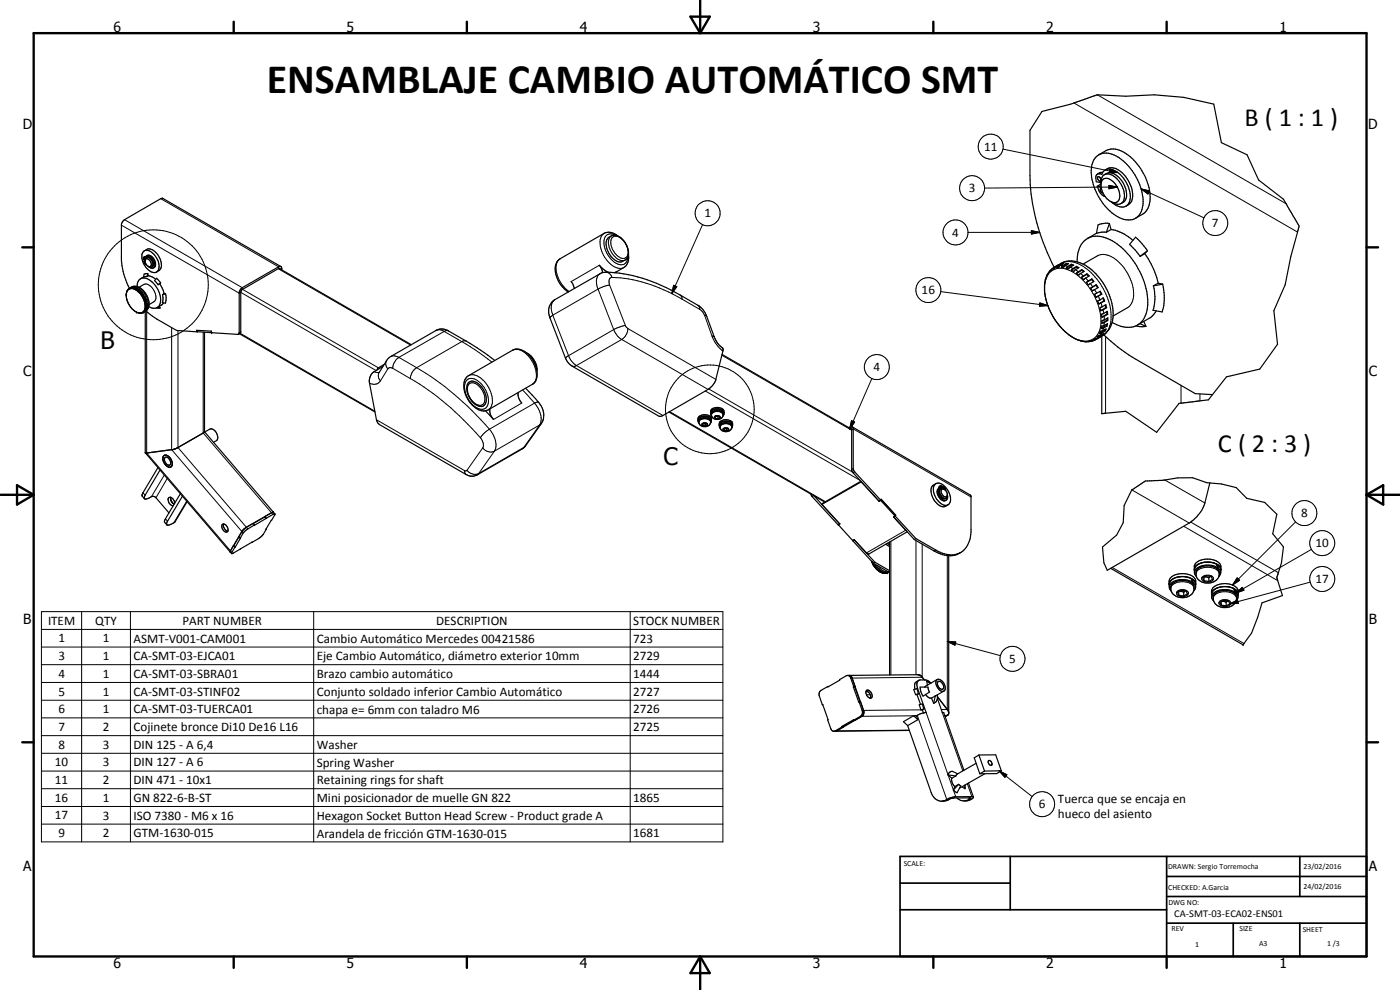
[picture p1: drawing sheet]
<svg xmlns="http://www.w3.org/2000/svg" width="420mm" height="297mm" viewBox="0 0 420 297" stroke-linecap="round" stroke-linejoin="round" font-family="sans-serif">
<defs><g id="words">
<text font-size="12.6" x="80.1" y="27.8">ENSAMBLAJE CAMBIO AUTOMÁTICO SMT</text>
<g font-size="7.9">
<text x="373.5" y="37.8">B ( 1 : 1 )</text>
<text x="365.5" y="135.6">C ( 2 : 3 )</text>
</g>
<g font-size="7.2">
<text x="30.2" y="104.6">B</text>
<text x="199.2" y="139.6">C</text>
</g>
<g font-size="4.2">
<text x="34" y="9.6">6</text>
<text x="104" y="9.6">5</text>
<text x="174" y="9.6">4</text>
<text x="244" y="9.6">3</text>
<text x="314" y="9.6">2</text>
<text x="384" y="9.6">1</text>
<text x="6.8" y="38.7">D</text>
<text x="410.6" y="38.7">D</text>
<text x="7" y="112.9">C</text>
<text x="410.8" y="112.9">C</text>
<text x="7" y="187.1">B</text>
<text x="410.8" y="187.1">B</text>
<text x="7" y="261.4">A</text>
<text x="410.8" y="261.4">A</text>
<text x="34" y="290.4">6</text>
<text x="104" y="290.4">5</text>
<text x="174" y="290.4">4</text>
<text x="244" y="290.4">3</text>
<text x="314" y="290.4">2</text>
<text x="384" y="290.4">1</text>
</g>
<g font-size="3.9">
<text x="295.3" y="45.3">11</text>
<text x="290.7" y="57.7">3</text>
<text x="211.4" y="65.2">1</text>
<text x="285.8" y="71">4</text>
<text x="363.7" y="68.2">7</text>
<text x="276.6" y="88.3">16</text>
<text x="262.2" y="111.4">4</text>
<text x="390.5" y="155.2">8</text>
<text x="394.8" y="164.3">10</text>
<text x="394.8" y="175">17</text>
<text x="14.4" y="187.5">ITEM</text>
<text x="28.6" y="187.5">QTY</text>
<text x="54.7" y="187.5">PART NUMBER</text>
<text x="130.9" y="187.5">DESCRIPTION</text>
<text x="190.1" y="187.5">STOCK NUMBER</text>
<text x="17.5" y="192.7">1</text>
<text x="30.8" y="192.7">1</text>
<text x="40.1" y="192.8">ASMT-V001-CAM001</text>
<text x="95.1" y="192.8">Cambio Automático Mercedes 00421586</text>
<text x="190.1" y="192.8">723</text>
<text x="17.5" y="198.1">3</text>
<text x="17.5" y="203.4">4</text>
<text x="30.8" y="198.1">1</text>
<text x="30.8" y="203.4">1</text>
<text x="40.1" y="198.1">CA-SMT-03-EJCA01</text>
<text x="40.1" y="203.4">CA-SMT-03-SBRA01</text>
<text x="95.1" y="198.2">Eje Cambio Automático, diámetro exterior 10mm</text>
<text x="95.1" y="203.5">Brazo cambio automático</text>
<text x="190.1" y="198.1">2729</text>
<text x="190.1" y="203.4">1444</text>
<text x="302.8" y="198.9">5</text>
<text x="17.5" y="208.7">5</text>
<text x="30.8" y="208.7">1</text>
<text x="40.1" y="208.7">CA-SMT-03-STINF02</text>
<text x="95.1" y="208.8">Conjunto soldado inferior Cambio Automático</text>
<text x="190.1" y="208.7">2727</text>
<text x="17.5" y="214">6</text>
<text x="30.8" y="214">1</text>
<text x="40.1" y="214">CA-SMT-03-TUERCA01</text>
<text x="95.1" y="214.1">chapa e= 6mm con taladro M6</text>
<text x="190.1" y="214">2726</text>
<text x="17.5" y="219.3">7</text>
<text x="30.8" y="219.3">2</text>
<text x="40.1" y="219.4">Cojinete bronce Di10 De16 L16</text>
<text x="190.1" y="219.3">2725</text>
<text x="17.5" y="224.7">8</text>
<text x="30.8" y="224.7">3</text>
<text x="40.1" y="224.7">DIN 125 - A 6,4</text>
<text x="95.1" y="224.7">Washer</text>
<text x="16.5" y="230">10</text>
<text x="30.8" y="230">3</text>
<text x="40.1" y="230">DIN 127 - A 6</text>
<text x="95.1" y="230">Spring Washer</text>
<text x="16.5" y="235.2">11</text>
<text x="30.8" y="235.2">2</text>
<text x="40.1" y="235.2">DIN 471 - 10x1</text>
<text x="95.1" y="235.4">Retaining rings for shaft</text>
<text x="16.5" y="240.6">16</text>
<text x="16.5" y="245.9">17</text>
<text x="30.8" y="240.6">1</text>
<text x="30.8" y="245.9">3</text>
<text x="40.1" y="240.6">GN 822-6-B-ST</text>
<text x="40.1" y="245.9">ISO 7380 - M6 x 16</text>
<text x="95.1" y="240.7">Mini posicionador de muelle GN 822</text>
<text x="95.1" y="246">Hexagon Socket Button Head Screw - Product grade A</text>
<text x="190.1" y="240.6">1865</text>
<text x="311.8" y="242.6">6</text>
<text x="317.5" y="240.9">Tuerca que se encaja en</text>
<text x="317.5" y="245.4">hueco del asiento</text>
<text x="17.5" y="251.2">9</text>
<text x="30.8" y="251.2">2</text>
<text x="40.1" y="251.2">GTM-1630-015</text>
<text x="95.1" y="251.3">Arandela de fricción GTM-1630-015</text>
<text x="190.1" y="251.2">1681</text>
</g>
<text font-size="3.1" x="352.4" y="275.2">CA-SMT-03-ECA02-ENS01</text>
<g font-size="2.4">
<text x="271.2" y="259.7">SCALE:</text>
<text x="350.6" y="260.8">DRAWN: Sergio Torremocha</text>
<text x="391.2" y="260.6">23/02/2016</text>
<text x="350.6" y="267">CHECKED: A.Garcia</text>
<text x="391.2" y="266.7">24/02/2016</text>
<text x="350.6" y="271.4">DWG NO:</text>
<text x="351.6" y="279.3">REV</text>
<text x="372" y="279.4">SIZE</text>
<text x="391" y="279.6">SHEET</text>
<text x="358.7" y="284.1">1</text>
<text x="377.9" y="283.8">A3</text>
<text x="398.3" y="283.8">1 /3</text>
</g>
</g></defs>
<g fill="none" stroke="#000" stroke-width=".35">
<path d="M329 47a5.4 5.4 0 0 1 7 .4 16.9 16.9 0 0 1 7 14.3 4.5 4.5 0 0 1-7 3.6 16.6 16.6 0 0 1-8.4-15.4l.5-1.6zM329.3 55.9a4.1 4.1 0 0 0 2 2.9l.3 .1M329.3 55.9l1.1 .2M329.3 52.2l.5-.1 .9 .2a2.62 2.62 0 0 1 4.3-.9 9.2 9.2 0 0 1 4 9l-.5 1-.6 .4M329.3 52.2l-.2 .3a2.09 2.09 0 0 0-.1 2l1.4 .3M329.4 53.1a.77 .77 0 0 1 .9 .3 .77 .77 0 0 1-.1 1l-.4-.1-.3-.5zM329.8 46.4a7.1 7.1 0 0 1 3.9-1.7 9.2 9.2 0 0 1 7.1 3.9 15.1 15.1 0 0 1 4.1 12.9l-1.2 2.2-2.9 1.8M330.1 53.3l.3 .4M330.4 55.5h-.4l-.7 .4M330.5 56.5a.75 .75 0 0 0-.2 .9 .75 .75 0 0 0 .7 .5M330.9 51.8l-.7-.1-.9 .5M331.4 52.5l-.5 .4a4.7 4.7 0 0 0-.3 3.9 4.9 4.9 0 0 0 4 4 2.19 2.19 0 0 0 1.3-3.1 5.8 5.8 0 0 0-3.6-4.2 1.63 1.63 0 0 0-1.9 1.6"/>
<path d="M331.4 52.5a3.8 3.8 0 0 1 4.6 2.1 5.7 5.7 0 0 1 .9 6.1 2.16 2.16 0 0 1-2.9 .1l-.8-.4M331.4 52.4a3.2 3.2 0 0 1 4.6 1 6.4 6.4 0 0 1 1.7 6.6l-1.2 1.1M331.7 51a4 4 0 0 1 5.5 1.3 8.4 8.4 0 0 1 2.4 8l-.7 .9-1 .6M43.1 77.2h.5a1.16 1.16 0 0 1 2 .2 2.19 2.19 0 0 1 .4 3h-.7l-.7-.4M43.1 77.2l-.1 .7 .5 .1M43.1 75.4a2.49 2.49 0 0 1 3.3 1.2 3.9 3.9 0 0 1 .7 5 2.94 2.94 0 0 1-3.6-1.9 3.8 3.8 0 0 1-.4-4.3zM43.2 78.4l.3 .7 .4 .3M43.2 78.4l.3 .1M43.2 77.5h.1M43.2 77.5l.3 .4-.1-.4M43.2 77.5l.3 .1M43.3 75.3a2.11 2.11 0 0 1 3.1 .1 4.3 4.3 0 0 1 1.5 5.6l-.9 .6"/>
<path d="M43.5 78.4l.5 1M43.5 78v.4M43.5 78a.9 .9 0 0 1 .8-.9 .9 .9 0 0 1 1 .8 1.46 1.46 0 0 1 0 2.3l-.6-.1-.7-.7M43.5 78l-.3 .4M43.5 78a.68 .68 0 0 1 .7-.4 .68 .68 0 0 1 .6 .4 1.27 1.27 0 0 1 .2 2l-.5-.1M43.6 78.6l-.1 .2 .2 .3M43.7 77l-.5 .2M43.9 77.3a1.43 1.43 0 0 1 2 1.2l.1 1.3-.5 .3M44 76.8a1.69 1.69 0 0 1 2.3 1.2 1.53 1.53 0 0 1-.3 2.4M84.3 80l-.5-.1-11.1 6.4-.7 .7-.2 .8v12.2l-.3 .3-8-.5M84.3 80l-35.5-20.5-.6 .1-10.8 6.3-.7 .7-.3 .7v10.8a21.5 21.5 0 0 0 2.5 8.4M84.3 80l.3 .9"/>
<path d="M182.3 71.6a2.94 2.94 0 0 1 4.8 .5 4.8 4.8 0 0 1 1 5.5 2.7 2.7 0 0 1-4.5-.4 5.1 5.1 0 0 1-1.3-5.6zM185.4 70.8a4.1 4.1 0 0 0-3.9-.9l-13.4 7.7a4.7 4.7 0 0 0-.9 5.8 8.9 8.9 0 0 0 3.4 4.2M188.6 76.3a3.8 3.8 0 0 1-1.4 4l-2.7 1.5M317.4 79.6l.5-.2-1.9 1.4M317.4 79.6l-1.2 .7-.2 .5M317.4 79.6h.1M318 79.9l-.8 .4M318.6 79.2l.6-.2-1.2 .8-.2 .4-.6 .1M318.6 79.2l-1 .6-.4 .5M318.6 79.2l.1 .2M320 79l.7 .1-1.2 .7-.3 .5-.7-.1M320 79l-1.2 .8-.3 .4"/>
<path d="M320 79l.1 .3M320.1 79.3h.2M320.1 79.3l-1.6 .9M321.5 79.3l.7 .2-1.2 .8-.3 .4-.7-.2M321.5 79.3l-1.2 .7-.3 .5M321.5 79.3l.1 .2M321.6 79.5l.3 .2M321.6 79.5l-1.6 1M323.1 79.9l.7 .4-1.6 1.1-.7-.3M323.1 79.9l-1.6 1.2M323.1 79.9v.3M323.2 78.5a7.3 7.3 0 0 1 3.3-7 8.4 8.4 0 0 1 8.7 1.7 23.8 23.8 0 0 1 9.3 18.3 6.7 6.7 0 0 1-4.4 6.6 8.6 8.6 0 0 1-6.4-1.4"/>
<path d="M329.1 70l-2.7 1.5M329.4 76.8l-4.4 2.4M332.1 69.7h-1.6l-1.5 .3M332.9 67.1l-.8 2.6M332.9 67.1l.5 1.8M332.9 67.1l-1.1-.1-2.2 .5-.6 2.5M333.4 68.9a12.6 12.6 0 0 1 6.6 3.2M333.4 68.9l-1.3 .8M333.6 60.6a4.1 4.1 0 0 0 4.3 1.2M343.6 76.1a24.4 24.4 0 0 1 4 8.9M343.6 76.1l-1.4 .8M344.4 75.2l-2.2 1.7"/>
<path d="M344.4 75.2l-.8 .9M344.4 75.2l-3.6-4-1.8 2.1 3.2 3.6M38 87.8a6 6 0 0 0 3.2 6M38 87.7v.1M38.2 87.2l-.2 .6M38.4 86.8l-.3 .5M38.6 86.7l-.1 .1M39 86.4l-.3 .3 .2-.2M39.2 86.3l.2-.1-.5 .3M39.4 86.4l-.3 .1M39.5 86.1l-1.1 .8M39.5 86.1a4 4 0 0 1 4.8 3 3.1 3.1 0 0 1-1.3 4.6"/>
<path d="M39.6 86.1h.2l-.7 .4M39.6 86.1l-.5 .4M39.6 86.1l.1 .1M40.1 86.1h.2l-.7 .4M40.1 86.2h.1M40.1 86.2l-.5 .3M40.1 86.1l-.5 .4M40.1 86.1v.1M40.5 86.2l.3 .1-.8 .3M40.5 86.2l-.5 .4M40.5 86.2l.1 .1M40.6 86.3l.1 .1"/>
<path d="M40.6 86.3l-.6 .3M41.1 86.4l.2 .1-.5 .4-.3-.1M41.1 86.5l.1 .1M41.1 86.5l-.6 .3M41.1 86.4l-.6 .4M41.1 86.4v.1M41.2 93.8h.1M41.2 93.8l.3 .1M41.5 93.9h.1M41.5 93.9l.5 .1M41.6 86.7l.3 .2-.6 .4-.2-.2M41.6 86.8l.2 .2"/>
<path d="M41.6 86.8l-.5 .3M41.6 86.7l-.5 .4M41.6 86.7v.1M41.9 93.9h.3zM42.1 87.2l.3 .2-.6 .4-.2-.3M42.1 87.2l.2 .2M42.1 87.2l-.5 .3M42.1 87.2h.1M42.4 83.5a3.6 3.6 0 0 1 4 1.9 5.4 5.4 0 0 1 1 6.8M42.6 87.7l.1 .3M42.6 87.7l-.5 .3M42.6 87.7l.2 .2-.5 .4-.2-.3"/>
<path d="M42.6 87.7h.1M42.7 93.9h-.1M43 93.7l-.8 .2M43 88.3l.2 .3M43 88.3l-.5 .3M43.1 88.3l-.6 .3M43.1 88.3h-.1M43.1 88.3l.2 .2M43.1 83.1a2.79 2.79 0 0 0-2 2.9M43.1 93.5l.4-.1-.6 .4M43.2 85.3l-1.5 .9M43.3 88.5l-.6 .4-.2-.3"/>
<path d="M43.4 88.9l.1 .3M43.4 93.3l-.3 .2M43.5 89.2h.1M43.5 89.2l-.5 .3M43.6 93.4v42.5M43.6 89.2l-.6 .3M43.6 89.2l-.1-.3-.6 .3 .1 .3M43.6 93.2l.1 .1M43.7 93.3l.1-.2-.7 .4M43.7 93.3l-.7 .4M43.8 93.3l3.2 2.4 6 3.4 10.5 .7M43.9 92.8l.1 .1"/>
<path d="M43.9 92.8l-.5 .3M43.9 89.9l-.1-.3-.6 .3 .1 .3M43.9 89.9l-.6 .3M43.9 92.8h.1M44 92.9l-.6 .2M44 92.9l.1-.2-.7 .4M44 90.3v.3M44 90.6h.1M44 90.6l-.5 .2M44.1 92.3v.1M44.1 92.3l-.6 .3M44.1 90.6l-.6 .2"/>
<path d="M44.1 90.6l-.1-.3-.6 .3 .1 .2M44.1 91v.2M44.1 92.2v.1M44.1 83l-1 .1M44.1 91.8h.1M44.1 91.8l-.5 .3M44.1 91.6v.2M44.1 91.2h.1M44.1 91.2l-.5 .3M44.1 92.4l-.6 .2M44.1 92.4l.1-.2-.6 .2-.1 .2M44.2 91.2l-.1-.3-.5 .3v.3"/>
<path d="M44.2 91.2l-.6 .3M44.2 91.8l-.6 .3M44.2 91.8v-.2l-.6 .2v.3M44.4 82.1l-.3 .9M44.4 82.1l.1 .6M44.4 82.1l-1.1 .2-.2 .8M44.5 82.7l1.1 .4 1.1 .7M44.5 82.7l-.4 .3M44.7 92a2.47 2.47 0 0 0 2.7 .2M46.2 90.6l-1.5 .8M47 92.4h1M47.4 92.1l.6 .3"/>
<path d="M47.8 91.9l.2 .5M47.9 85.1l.9 1.7 .4 1.3M47.9 85.1l-.5 .3M48.2 84.9l-.8 .5M48.2 84.9l-.3 .2M48.2 84.9l-1.2-1.4-.6 .7 1 1.2M49.1 90.8l-.6 .7-1.3 .8M49.2 88.1l.5 .1M49.2 88.1l-.4 .3M49.7 88.2l.2 1.5-.3 1.3-.9-.2 .2-1.1-.1-1.3M49.7 88.2l-.9 .2M59.1 99.1l.1 .4"/>
<path d="M59.2 99.6l-.2-.5 4.4 .3 .1 .4M59.2 99.5v.1M61.4 99.7v29.9M83.8 80.5l-11.3 6.6-.2 .6v12l-.7 .6M83.8 80.5l.3 .2M83.8 80.5l39.6 22.9M165.6 90.7l.8-.7 14.5-8.2a40.5 40.5 0 0 1 20.4 5.2 50.3 50.3 0 0 1 9 5.2l1.6 2.2 2.4 6.6a6.6 6.6 0 0 0 2.1 3.1l.5 .4 .1 .7-2.2 8.6a5.4 5.4 0 0 1-2.3 3l-13.5 7.9-1.2 .2-26.8-15.6-1.3-1.7-4.7-12.2a4.5 4.5 0 0 1 .6-4.7zM171.4 84.5l.5 .6 .5 1.5M182.7 81.7l-1.7-1-1.1-1.1 .7 1.2 .2 1M185 81.5l-.1 .3M313.5 85.6a18.9 18.9 0 0 0 8.3 15.5l1.6 .9M313.7 83.9l-.2 1.8"/>
<path d="M313.8 83.8l-.1 .1M314.3 82.4l-.6 1.5M314.5 82.2l-.2 .2M315.2 81.2l-1 1.5 .1-.3M315.2 81.2l-.2 .4 1-1.2 2.4-1.4a7.2 7.2 0 0 1 7.3 .5l1.7 1.2a18 18 0 0 1 6.5 15.4 6.8 6.8 0 0 1-3 4.6l-2.1 1.2M315.5 80.9l-.3 .3M316.4 80.2a62.8 62.8 0 0 1-7.3-27.5v-13.6l3.6-5.7 8.5-2.1 8.1-2.9 8.6 .5 8.5-.5 8.8 .8 9.1 2 2.3 11.6 7.7 3.6 3.4 7.6 7.5 5.8 4.7 8-2.5 9.2-1.7 8.5-3.4 7.7 1.1 10.1-5.3 7.4-10 2.4-5.4 6.9-8.8 1-6.8 8.7-9.2-6.3-7.2 .7v-23.3M316.5 80.4l-.5 .4M323.1 80.2l.4 .2M323.1 80.2l-1.6 .9M324.6 80.9l.8 .5-1.6 1.1-.7-.5M324.6 81.1l.6 .4"/>
<path d="M324.6 81.1l-1.5 .9M324.6 80.9l-1.1 .7-.4 .4M324.6 80.9v.2M326.2 82.3l.5 .6M326.2 82.3l-1.6 .9M326.2 82.2l.7 .6-1.6 1.1-.7-.7M326.2 82.2l-1.6 1M326.2 82.2v.1M327.6 83.9l.5 .6M327.6 83.9l-1.6 .9M327.7 83.7l.6 .8-1.7 1-.6-.7M327.7 83.7l-1.7 1.1"/>
<path d="M327.7 83.7l-.1 .2M328.9 85.6l.5 .8M328.9 85.6l-1.6 .9M329 85.5l.6 .8-1.2 .7-.5 .3-.6-.8M329 85.5l-1.7 1M329 85.5l-.1 .1M330 87.5l.5 .8M330.5 88.3l-1.6 .9M330.7 88.3l-1.8 .9M330.7 88.3h-.2M330.7 88.3l-.5-.9-1.7 .9 .4 .9M331 89.5l.3 .8"/>
<path d="M331.3 90.3h.2M331.3 90.3l-1.5 .9M331.5 99.1l.2 .2M331.5 99.1l-1.5 .9M331.5 90.3l-1.7 .9M331.5 90.3l-.4-.9-1.7 .9 .4 .9M331.6 98.8l-.1 .3M331.7 91.5l.2 .8M331.7 99.3l-1.2 .6-.5 .1M331.7 99.3l.3-.6-1.2 .7h-.6l-.2 .6M331.9 92.3h.2M331.9 92.3l-1.5 .9"/>
<path d="M332 97.7l.2 .1M332 97.7l-1.5 .9M332.1 92.3l-1.7 .9M332.1 92.3l-.2-.9-1.8 .9 .3 .9M332.1 97.3l-.1 .4M332.1 93.5l.1 .7M332.2 94.2l.2 .1M332.2 94.2l-1.5 .9M332.2 97.8l-1 .7-.7 .1M332.2 97.8l.2-.7-1.2 .7h-.6l-.1 .8M332.3 96.1l.1 .1M332.3 96.1l-1.6 .8"/>
<path d="M332.3 95.5v.6M332.4 96.2l-1.7 .7M332.4 96.2l.1-.8-1.8 .7v.8M332.4 94.3l-1.7 .8M332.4 94.3l-.1-.9-1.8 .9 .2 .8M338.4 92.3l-4.4 2.5M340.9 97.8l1.8 .2 1.2-.1M342.1 97.1l1.8 .8M343.3 96.4l.6 1.5M347 93.3l-1.7 1.9-3.9 2.3M347.6 85l-1.5 .8M347.6 85l1.3 .3"/>
<path d="M348.9 85.3a15.2 15.2 0 0 1-.1 8.3l-2.8-.5a12.7 12.7 0 0 0 .1-7.3M348.9 85.3l-2.8 .5M71.8 100.1l40.8 23.5M114.9 110l-2.9 1.8a3.3 3.3 0 0 0-1.1 3.2l2.1 10.9 .5 1.1 26.4 15.4a3.3 3.3 0 0 0 3.3 .1l13.9-8 5.4-7.5a5.3 5.3 0 0 0-.9-6.3l-3.8-4.2M115.3 109.3l-1.9 1.1-.2 .6M140.1 113.1l13.7-8a4 4 0 0 1 4.6 1.1 7.4 7.4 0 0 1 2.4 8.1l-.9 .9-13.9 8a3.8 3.8 0 0 1-3.6-1.1 7.4 7.4 0 0 1-2.7-8.5zM140.5 114.9a2.49 2.49 0 0 1 3.7 .9 4.8 4.8 0 0 1 1.2 5.8 2.69 2.69 0 0 1-3.5-.9 5.1 5.1 0 0 1-1.4-5.8zM148.5 108.2l-6.4-4.5-7.5-4.4a3.6 3.6 0 0 0-3.8-.1l-13.9 8-.7 .7-2.4 3.9M155.5 117.8a4 4 0 0 0 1.1 3.1M157.9 105.8a6.1 6.1 0 0 1 3.3 5.6M216.7 106.3l38.9 22.5M323.4 102h.1"/>
<path d="M323.5 102l.8 .3M324.3 102.3l2 .2M324.3 102.3h.2M327.5 102.4l-1.7 .1M327.8 102.3l-.3 .1M328.7 101.6l-.5 .3M328.8 101.9l-1.7 .5h.4M328.9 101.9h-.7M329.9 101.2v.1M329.9 101.3l-1 .6M329.9 101.3l.5-.4-2.2 1M330 100.6l-.8 .5"/>
<path d="M330.8 100.2l.1 .2M330.9 100.4l-1.2 .7h-.5M330.9 100.4l.4-.5-1.1 .7h-.6l-.4 .5M331.2 100.5l4.3 3.6 4.3 3.1 18.9 10.9 5.2 .3M43.6 135.9l25.5 29.7M48.9 137.7l.2 .9M49.2 136.7l-.3 1.1 .4 1.1M49.2 136.7l-.3 .7M49.2 138.8l1.2 1.2M49.3 136.6l-.1 .1M49.4 139.1l.9 .9M49.5 136.6l.8 .1"/>
<path d="M49.5 137.3a1.06 1.06 0 0 1 1.5 .9l.2 .9a.8 .8 0 0 1-.9 .5 .8 .8 0 0 1-.6-.8 1.27 1.27 0 0 1-.2-1.5zM49.6 136.6l-.4 .1M49.7 136.6l1 .4M50.3 140l.2 .1M50.5 136.9l.6 .6M50.7 137.1l.6 .7 .4 1.4M51.2 137.6l.2 .3M51.5 138.2l.1 .6a1.02 1.02 0 0 1-.3 1.3M51.6 139.6v.2M61.4 129.6l-8.7 5-1 .3-8.1 1M61.4 129.5l20.7 24.2M61.4 129.6l1.5-.8a2.35 2.35 0 0 1 2.4 2.9l-.3 .5-.9 .5"/>
<path d="M147.1 122.7a3.6 3.6 0 0 0 1 3.2l-2.4-2.6M200.7 123.6l46.9 27.1M209.6 125.6l-.1 .9 .3 .5M209.8 127v-.1a1.21 1.21 0 0 1 1.2-1.4h1a1.15 1.15 0 0 1 1.2 1.5M209.8 127a1.89 1.89 0 0 0 3.4 0M210.4 125.1l-.9 .8M210.4 125.1l-.7 .4M210.4 125.1l.6-.2 1.6 .2M211 127.7l-.2-.4 .5-.4 .7 .1 .2 .5-.5 .3M211 127.7l.7 .1M211.3 124.9l-.9 .2M211.7 124.9l.5 .1"/>
<path d="M211.7 127.2l-.7-.1v.6M211.7 127.2v.6M212 127l-.3 .2M212.5 125.1l.5 .6M212.6 125.1l.8 .5M213 125.3l.1 .6M213 125.3h-.1M213 125.3l.4 .4M213 125.7l-.1 .2M213 125.7a3 3 0 0 0-2.9-.1l-.6 .7M213.1 125.9h-.1M213.1 125.9l.3 .5"/>
<path d="M213.3 123.8a1.4 1.4 0 0 1 1.6-1.5l1.4 .1 .7 .4 .2 .4v1.1l-.3 .6M213.4 123.5l-.1 .6a2.62 2.62 0 0 1 3.5-.5M213.4 125.6v.9l-.2 .5M213.4 125.7l.1 .3M213.4 123.5l-.1 .8 .3 .6M213.5 126a1.66 1.66 0 0 0-2-1.6 1.58 1.58 0 0 0-2 1.8M213.5 126l-.1 .2M213.6 124.8a1.9 1.9 0 0 0 3.3 0M213.7 123.1l-.3 .4M213.9 123l-.2 .1M214.4 122.8l-.7 .3M214.4 122.8l-.2 .1"/>
<path d="M214.7 125.5l-.2-.4 .6-.3 .7 .1 .2 .4-.5 .3M214.7 125.5l.8 .1M214.7 125v.5M214.8 122.7l-.4 .1M214.8 122.7l1.3 .1M214.8 124.9l.7 .1M215.5 125v.6M215.7 124.8l-.2 .2M215.9 127.9l-.1-.8a2.38 2.38 0 0 1 3.3-.9l.5 .3 .3 .6-.1 .9-.3 .5M216 127.2l-.1 .5M216 127.2l-.1 .3M216.1 122.8l.9 .5"/>
<path d="M216.1 122.8l.5 .2 .2 .6M216.1 127l-.1 .2M216.2 128.5a1.9 1.9 0 0 0 3.3 0M216.7 123.7l.3 .4-.1 .7M216.7 123.7a2.32 2.32 0 0 0-3.1 .4v.7M216.7 123.1l.2 .6M216.7 123.1h-.1M216.7 123.1l.4 .3M216.8 123.6l-.2 .1M216.9 123.7h-.2M216.9 123.7l.3 .5M217 123.3l.2 .5"/>
<path d="M217.3 129.2l-.2-.5 .6-.3 .7 .1 .2 .4-.6 .4M217.3 129.2l.7 .1M217.4 126.4l-.7 .1-.6 .5M217.4 126.4l-1.3 .6M218 126.4h-.6M218 126.4h.3M218 128.7l-.6-.1-.1 .6M218 128.7v.6M218.3 128.5l-.3 .2M218.3 126.4l.9 .3 .5 .5M218.3 126.4l.8 .3 .3 .6M219.3 126.7l.4 .5"/>
<path d="M219.3 126.7l.2 .6M219.3 126.7l-.1 .1M219.4 127.4a2.21 2.21 0 0 0-3.3 .5l.1 .6M219.4 127.4l.2 .5-.1 .6M219.4 127.3h-.2M219.4 127.3a2.25 2.25 0 0 0-3.5 .7l.3 .5M219.5 127.3l.3 .5M219.5 127.3l-.1 .1M219.7 127.2l.1 .5M219.7 127.2l.1 .3M255.3 128.7l.3 .2v12.2l.2 .4 8 8.9 .5-.3M255.8 128.1l.3 .4v12.3l.1 .4 8.1 8.9"/>
<path d="M255.8 128.1l35.4 20.4 .2 .4v10.8a6.5 6.5 0 0 1-7.3 7l-1.2-.3-1.9-.7-6.6-3.8M255.8 128.1h-.5l-.5 .3M47.4 140.3l-4.6 7.8-.2 .7 .7 .8M48 141l-4.5 7.6-.2 .7v.3a3.1 3.1 0 0 0 2.3-.6l1 .2 4.1 4.7M50.4 140l.4 .2M50.6 140.1l.2 .1M51.2 140.1l-.2 .1M51.2 149.2v.7M51.3 149.2l.8 .7 .3 1M51.3 140.1l-.5 .1M51.3 149.2v.9l.4 .7M51.3 149.2a.74 .74 0 0 0-.9 .4 .74 .74 0 0 0 .2 .9l.6 .9 .8 .4"/>
<path d="M51.3 149.9l.4 .9M51.7 150.8l.6 .4M51.7 150.8l.4 .3M54.1 148.1l-4.6 7.8-.2 .7 .8 .9M54.8 148.8l-4.7 7.8v.9M56.2 150.5l-3.5 5.9a3.1 3.1 0 0 1-2.6 1.1M66.7 157.4a1.44 1.44 0 0 1 1.5 .4 1.44 1.44 0 0 1 .2 1.5l-.1 .2a1.08 1.08 0 0 1-1.6-.8l-.1-.5zM67.1 157.2a1.89 1.89 0 0 0 1.3 2.2M72.6 159.5l-3.4 5.8M72.6 159.5l-.9 1.5 .4 .5M73.9 158.2l-1.3 1.3M76.4 157.5l-.4-.4-2.1 1.1"/>
<path d="M76.4 157.5l-2.8 1.8-1.5 2.2M79.4 155.1l-3.4 2M79.4 155.1l.4 .5M79.5 155l-.1 .1M79.5 155l.4 .5M79.8 155.6l-3.4 1.9M79.9 158.7h.1M79.9 155.5l-.1 .1M79.9 158.7l-.9 1.6-.8 .9-2.6 1.5M81.5 153.8l-7.6 4.4M81.5 153.8l-2 1.2M82.1 153.7l-.6 .1"/>
<path d="M82.1 153.7l.4 .5M82.5 154.2l-2.7 4.6 .1-.1M82.5 154.2h-.4l-2.2 1.3M243.3 148.2l.4 .8 7.8 8.5 .5-.3M244.3 148.8l7.7 8.4M246.7 151.3l5.3 5.9-.4 .3M251.6 157.5l4.3 4.7M251.7 157.4l-.1 .1M252 157.1v.1M258.3 144.4l-11.5 6.6-.1 .3M258.5 144.5v.1M258.5 144.6l5.4 5.8"/>
<path d="M258.5 144.6l-11.8 6.7M263.9 150.3v.1M264.3 150.1l.1-.3 4.4 4.8M264.3 150.2l-.4 .2M264.4 149.9l4.4 4.7-.2 .3-4.3-4.7M264.4 149.9l-.1 .3M264.4 149.9h.1M268.2 155.1l6.2 6.8M268.3 155.1h-.1M268.7 154.9l-.5 .2 3.8 4.2M268.7 154.9l6.2 6.7M268.8 154.6h.1"/>
<path d="M268.8 154.6l-.1 .3M272.3 159.6l-11.5 6.6-.8-.3M280.5 145.4a1.93 1.93 0 0 1 2.9 .4 5.2 5.2 0 0 1 1.7 5 1.76 1.76 0 0 1-3 .1 4.5 4.5 0 0 1-1.6-5.5zM280.9 145.1a2.26 2.26 0 0 0-1.3 3.2 4.8 4.8 0 0 0 3.7 3.8l1.2-.6M281.8 146.5a2.49 2.49 0 0 0 2.1 3.6l.5-.7-.1-.9M281.9 146.4a1.86 1.86 0 0 0 .1 3 1.52 1.52 0 0 0 2 .7M282.2 145.8l-.3 .2-.1 .5M282.2 145.8l-.4 .7M282.2 145.8l.6 .1v.7M282.3 146.6a1.76 1.76 0 0 0 .7 3l.4 .1 .6-.2M282.3 146.1l.1 .2M283.1 146.1l.6 .7 .1 .4"/>
<path d="M283.1 146.1l-.2 .1v.4M283.1 146.1v.6M283.2 146.7h-.3a1.46 1.46 0 0 0 .8 2.4l.5-.1 .1-.4M283.2 146.7l.2 .2M283.2 146.7h.1M283.2 146.7l.2-.2 .1 .4M283.8 147.2l-.6-.5a.89 .89 0 0 0-1.2 .2 .89 .89 0 0 0 .1 1.2 1.77 1.77 0 0 0 1.9 1.4M283.8 147.2a1.75 1.75 0 0 1 .2 2.3M339.7 147l1.8-1.2a5.1 5.1 0 0 1 4.1-1.5l3.3-.2 4.5-.7 4.5-.1 4.3 1.5 .9 .1-1.5 6a12 12 0 0 1-4.7 6l-24.6 14.2-1-2.2-.4-4.8 4.2-3.5 2-3.8 .3-5.2zM363.1 144.9l3.5 .3 4.4 1.1 3.2 3.2 5.3 1.2 3.7 3.6-1.2 5.8 3.2 4a32.6 32.6 0 0 1-1.7 8.1 2.03 2.03 0 0 0-.1 2l1.5 4.5-6.2 2.2-1.3 4.4-1.8 4.6-2.6 3.6-39.7-23M69.1 165.6l.4 .5M69.2 165.3l-.1 .3"/>
<path d="M70.1 163.7l.5 .4M70.1 163.7l.4 .5M70.1 163.7l-.9 1.6M70.5 164.2l-1 1.8M70.6 164.1l-.1 .1M72.1 161.5l.1-.1-1.6 2.7M75.6 162.7h.1M75.6 162.7l-5.7 3.3h-.4M255.9 162.2l6.2 6.8M255.9 162.2h.1M256.4 161.9l-.5 .3M256.4 161.9l6.2 6.8"/>
<path d="M261.6 168.4l.6 1.3 1.2 1.4M261.7 168.4l.1 .3M261.9 169.2l.2 .2 .4-.2M262 169.1l-.1 .1M262.1 169l4.9 2.8M262.2 169l-.3 .2M262.3 169.8l.2 .3M262.3 169.8l.5-.3 .1 .3M262.3 169.8h.1M262.6 168.7l-.5 .3M262.6 168.7l4.4 2.5M262.9 169.8l-.4 .3"/>
<path d="M263.2 170.9l.6 .5M263.2 170.9l.5-.3 .2 .3M263.3 170.3l-.4 .3M263.4 170.3l-.5 .3M263.4 170.3l-.2-.2-.5 .2 .2 .3M263.7 171.3l.5-.2 .2 .1-.4 .3zM263.9 170.8l-.5 .3M263.9 170.9l-.5 .2M264 171.5l.2 .1M264.2 171.6l.5 .3 .8-.2-.6 .3M264.4 171.2l-.4 .3M264.7 171.9l.2 .1"/>
<path d="M264.9 171.5l-.4 .3 .5-.3-.8 .1M265 172h.8l.8-.4-.6 .4M265.3 171.7l-.4 .3M265.4 172l.6-.2-.4 .2M265.4 172h-.1M265.8 171.8l-.4 .2M265.8 163.3l1.2 .7M265.9 172h.1M266.3 171.8l-.3 .2M266.3 163l.7 .4M267 162.6v39.9M274.9 161.6l-.5 .3"/>
<path d="M274.9 161.6l5.9 3.4a7.7 7.7 0 0 0 7.3 .9M284.7 166.8v47.1M350.9 175.7l-.1-.3a2.87 2.87 0 0 1 3.1-3.2 4.3 4.3 0 0 1 4.9 2v1.5M351.5 177.3a3.8 3.8 0 0 0 6.7 0M351.5 177.3a2.2 2.2 0 0 1 2-3 4.1 4.1 0 0 1 4.8 1.6l-.1 1.4M352.8 173.3a2.75 2.75 0 0 0-2 1.8M353.2 173.2a4.9 4.9 0 0 1 5.5 1.4l.1 .5M353.8 178.6l-.4-.9 1.1-.6 1.5 .2 .4 .9-1.2 .6M353.8 178.6l1.4 .2M353.8 177.5v1.1M353.9 177.5l1.3 .2M353.9 173.1a2.78 2.78 0 0 0-2.9 3.5l.5 .7"/>
<path d="M354.1 173l2.4 .2M355.2 177.7v1.1M355.8 177.3l-.6 .4M356.7 173.3a1.32 1.32 0 0 1 1.2 1.5M357.8 173.8l.4 1.1M357.8 173.8l-.2 .1M357.8 173.8l.8 .7 .2 .8v1l-.6 1M357.9 174.8l-.3 .1M357.9 174.8l-.3-.3a6 6 0 0 0-5.5 0l-.8 .8-.4 .7M358.2 174.9l-.4 .2M358.2 174.9l.6 1.1M358.5 171.4a2.4 2.4 0 0 1 .2-2.2 5.4 5.4 0 0 1 7.5 0l.2 .9-.1 1.3"/>
<path d="M359.1 173a2.34 2.34 0 0 1 .7-3.8l.8-.3a6.1 6.1 0 0 1 4.6 .4 2.44 2.44 0 0 1 1 3.2l-.4 .5M359.1 173a3.2 3.2 0 0 0 2.8 1.9 3.6 3.6 0 0 0 3.9-1.9M361.3 174.2l-.4-.8 1.1-.6 1.5 .2 .4 .8-1.1 .7M361.3 174.2l1.5 .3M361.3 173.1v1.1M361.4 173.1l1.4 .3M361.7 168.7l-1.4 .3a2.31 2.31 0 0 0-1.9 1.8M362 168.7h1.4a2.15 2.15 0 0 1 1.9 1.1l.2 .5M362.8 173.4v1.1M363.3 172.9l-.5 .5M363.6 178.3a2.6 2.6 0 0 1 2.6-3 5 5 0 0 1 5.3 1.6v1.8M363.6 178.4l.1 .3"/>
<path d="M364.6 176.8l-.7 .7a2.4 2.4 0 0 0-.2 2.1l.5 .7M365.2 170.6a5 5 0 0 0-6 .4 2.1 2.1 0 0 0-.1 2M365.2 170.6a2.12 2.12 0 0 1 .6 2.4M365.3 169.4l.4 1.2M365.3 169.4l-.1 .1M365.3 169.4l.6 .4M365.5 170.3l-.3 .3M365.5 170.3a5.5 5.5 0 0 0-6.8 .8l-.2 .6M365.7 170.6l-.3 .1M365.7 170.6l.6 1M366 170l.4 .8M367.4 176l-1 .1-1.6 .6"/>
<path d="M367.8 176l.8 .1a1.92 1.92 0 0 1 2.1 1.6M368.1 176a4.3 4.3 0 0 0-4.4 1.8l-.1 .3M368.3 176a3.6 3.6 0 0 1 3.2 1.8l.1 .3M370.4 177.9a4.7 4.7 0 0 0-6.2 .7v1.7M370.4 177.9a2.48 2.48 0 0 1 .5 2.7 2.48 2.48 0 0 1-2.2 1.6l-1.6 .1-.8-.2a2.99 2.99 0 0 1-2.1-1.8M370.5 176.8l.4 1.1M370.5 176.8l-.1 .1M370.5 176.8a2.28 2.28 0 0 1 .5 3.5M370.7 177.7l-.3 .2M370.7 177.7l-.4-.2a6 6 0 0 0-5.5 0l-.8 .7-.3 .8M370.9 177.9l-.3 .2M370.9 177.9l.6 1.1"/>
<path d="M366.5 181.6l-.4-.9 1.1-.6 1.5 .2 .4 .9-1.1 .6M366.5 181.6l1.5 .2M366.5 180.5v1.1M366.6 180.5l1.4 .2M368 180.7v1.1M368.5 180.3l-.5 .4M246.8 211.5l2.6 7.4 .5 .4 .4 .1M246.8 211.5h.2M248.4 206l-2 1.1-.5 .8-.1 .8 1 2.8M248.7 206h-.3M250.3 219.4h.4M251.1 219.3l-.4 .1"/>
<path d="M252.6 218h.5M252.6 218l.1 .1M252.7 218.1l-2.4 1.3M253.1 218v.1M253.1 218.1h-.4M253.1 218.1l-2 1.2M254.3 202.6l-5.9 3.4M254.3 202.6a.95 .95 0 0 1 1 .9l.9 2.5M254.4 202.6h.4M254.8 202.6l20.8-.2 .8 .4 1 1.2M254.8 202.6l.7 .4 .2 .5M255.7 203.5l3.5 9.6"/>
<path d="M255.7 203.5l1 2.5M256.1 206.1l1.7 4.5M256.2 206h.5M256.2 206l-.1 .1M256.2 216.1l-3.6 1.9M256.3 216.1l-3.2 1.9M256.5 206.1l1.6 4.5M256.5 206.1h-.4M256.7 206l-.2 .1M257.8 210.6h.5l.9 2.5M257.8 210.6l.9 2.5a1.45 1.45 0 0 1-.5 1.8l-2 1.2M258.6 214.9l-7.5 4.4"/>
<path d="M258.6 214.9l-1.9 1.2h-.5M259.2 213.1v1.1l-.6 .7M260 207.3a1.79 1.79 0 0 1 1.2 2.2M260.1 207.1a1.48 1.48 0 0 1 1.4 .8 1.48 1.48 0 0 1-.1 1.6 1.65 1.65 0 0 1-1.3-2.4zM272.4 217.7l7.1 20.1a3.2 3.2 0 0 0 5.2 1.8l1.9-.5h5.5a2.68 2.68 0 0 1-2.8 1.2M272.9 219.2l-22.2 .2M274.2 214.8l-3.1 1.7 1.3 1.2M274.2 214.8l1.3 1.1M274.2 214.8h.8M274.8 208.4h.4M275 214.8l.5 1.1M275.2 208.4l1.1 2.9"/>
<path d="M275.5 215.9l-3.1 1.8M275.7 208.2l-.9 .2M275.7 208.2l-.5 .2M275.7 208.2l-.5-1.6-1 .3 .6 1.5M275.7 204.1l.3-.1a3.8 3.8 0 0 1 2.9 .5l.4 .5M275.7 204.1a1.75 1.75 0 0 0-1.1 2.7M275.7 204.1a1.94 1.94 0 0 0-.3 2.4l2.5 7.3-.8 .1M276.1 206.2h2.4l.5 1.4-2 1.3-.7-1.6zM276.4 213h.4M276.8 213l.3 .9M277.1 213.9l-2.1 .9M277.3 212.7l-.9 .3"/>
<path d="M277.3 212.7l-.5 .3M277.3 212.7l-.5-1.5-.9 .3 .5 1.5M277.8 208.4l.9 .9 .9 .2M278.1 204.4l1.2 .6zM278.1 204.4l.2 1.2M279.6 209.5l.6 1.5M280.7 208.8l-.5 2.2M280.7 208.8l-1.1 .7M281.1 204.1a1.41 1.41 0 0 1 2.1 .8 1.84 1.84 0 0 1 0 2.5 2.45 2.45 0 0 1-2.1-3.3zM281.3 203.9l-3.8 2.3M281.3 209l3.2 4.1 .2 .8M281.3 208.5v1.1"/>
<path d="M281.3 209.6l-.4 1-.7 .4M281.3 209.6l1.5 4.1 .4 .1M281.5 204.6l.1-.1a1.52 1.52 0 0 1 1.3 2.3 1.6 1.6 0 0 1-1.4-2.2zM283.2 213.8v.1M283.2 213.9l6.1 17.2M283.3 207.3l-2.6 1.5M284.7 213.9l-.1 .5-.9 .7M284.5 232.5l2.3 .3M284.5 232.5l1.2 1M285.7 233.5a2.73 2.73 0 0 0 .8 2.5M286.5 236l-.4 1.1M286.8 232.8l-1.1 .7"/>
<path d="M287.2 239.4a2.79 2.79 0 0 0 4 .2l-.1-.2h-5.1l-2.1 .9-1.3 .1M287.4 232.2l-1.8-.8-.7 .4-.4 .7M287.7 235.3l-1.6 1.8M287.7 235.3l-1.2 .7M287.7 235.3l.6 .5-1.1 2.1-1.1-.8M288 236.5h-.1M289.6 235.6v1l-.9-.5M290.6 234.9l1.5 4.2M292.9 229l-5.7 3.3-.4 .5M293.8 226.5h5l1.7 4.8M293.8 226.5l1.7 4.9M293.8 226.5l-1.4 .9 1.6 4.8"/>
<path d="M295.5 231.4l-1.5 .8M295.6 232.2l-7.6 4.3M296.7 228.3a.81 .81 0 0 1 .9 .4 .81 .81 0 0 1-.2 1l-.7-.6zM300.5 231.3l-1.4 .8-5.1 .1M300.5 231.3l-5 .1"/>
<circle cx="282.5" cy="146.2" r=".22"/>
</g>
<g fill="none" stroke="#000" stroke-width=".3">
<path d="M322.3 30.9l67.1 38.7M329.3 28.4l56.7 32.7M48.2 59.6l35.4 20.5v.5M301 44.7l34.5 7.1M330.7 51.7l-.7 .5M332.8 55.6l2.5 .5-2.5 .5zM333.2 50.8l2.3 1h-2.6zM335.3 56.1l-39.8 .3M342.5 56.7l2.5 .6-.5 .9zM342.5 56.7l18.8 8.7M36.4 67.6l35.4 20.4 .5-.3 40.5 23.5M37.4 65.9l35.3 20.4v.6"/>
<path d="M43.6 77l-.2 .2M168.1 77.6a4 4 0 0 0-.9 4.9 9.8 9.8 0 0 0 3.6 5M179.9 79.6l-8.5 4.9M181.3 70a3.8 3.8 0 0 0-1 4.4 7.7 7.7 0 0 0 5.9 6.2l1-.3M183.5 70.8a3.4 3.4 0 0 0-.3 4.4 4.3 4.3 0 0 0 4.2 2.9l.2-.1M183.8 71.2a2.36 2.36 0 0 1 3.3 1.1 4.3 4.3 0 0 1 1 4.8 2.2 2.2 0 0 1-3.2-.8 4.2 4.2 0 0 1-1.1-5.1zM184.7 70.6a2.23 2.23 0 0 0-2.7 0 2.23 2.23 0 0 0-.7 2.5 6.9 6.9 0 0 0 5.1 6.4 2.06 2.06 0 0 0 2-2.4M210.9 67.4l-9.3 20.7M290.5 69.7h21.5M309.5 69.2l2.5 .5-2.5 .5zM317.6 79.8l-.7 .2M318.2 79.7h.8"/>
<path d="M318.4 79a6.8 6.8 0 0 1 7.3 1.4 18.6 18.6 0 0 1 7.6 16.8 5.5 5.5 0 0 1-2.4 3.5M319.6 79.8l.9 .1M329.4 76.8a5.5 5.5 0 0 1 6.1 1.6 13.3 13.3 0 0 1 4.6 11.3l-.6 1.4-1.1 1.2M38.4 87a1.99 1.99 0 0 1 2.7 .2 5.6 5.6 0 0 1 2.2 5.9 1.86 1.86 0 0 1-3.1 0 5 5 0 0 1-1.8-6.1zM38.8 86.5h.1M39.3 86.4h-.3M39.5 86.1a4 4 0 0 1 4.4 2.9 3.5 3.5 0 0 1-.2 4.3M39.7 86.3l-.3 .1M39.9 86.4h.3M40.4 86.5l.3 .1M41 86.7l.3 .3M41.5 87.1l.3 .3"/>
<path d="M42 87.6l.2 .3M42.4 88.1l.3 .4M42.9 88.8l.2 .3M43 93.7h.1M43.2 85.3a2.58 2.58 0 0 1 3.1 2 2.52 2.52 0 0 1-.1 3.3M43.3 89.4l.1 .4M43.3 93.5l-.1 .1M43.5 90.1l.1 .4M43.6 93.1l-.1 .2M43.7 90.8l.1 .3M43.8 92.6l-.1 .3M43.8 91.4v.3"/>
<path d="M43.8 92v.4M44 93.5v42.4l25.6 29.8M51.5 98.3v36.6l21.5 25M53.4 99.2v35.1l21 24.4M61 99.7v30.2l20.9 24.4M72.1 100l40.4 23.4M72.3 99.6l-.5 .2M72.8 86.8l40.8 23.6M83.5 80.6l39.7 22.9M84.6 80.6l-.4 .2M130.8 99.2a2.3 2.3 0 0 1 2.5 .2M133.3 99.4l5.3 3.1"/>
<path d="M133.3 99.4l-13.6 7.8M134.6 99.3l-.6-.1-.7 .2M165.9 94.6l4.7 12.1M165.9 94.6l-.9 .8M166.4 90a3.8 3.8 0 0 0-.5 4.6M179.5 86.7l4.7 12.2M179.5 86.7l-13.6 7.9M180 82.2a3.6 3.6 0 0 0-.5 4.5M181.8 81.7l1.2 .4 .7 1.1M183 85.5l-1.9 .5-1.6 .7M183 85.5l4.7 12.2M183.7 83.2a44.7 44.7 0 0 1 21 6.5"/>
<path d="M183.7 83.2l-.6 .2a1.76 1.76 0 0 0-.1 2.1M184.2 98.9a6.2 6.2 0 0 0 2.4 3M184.2 98.9l-13.6 7.8M187.7 97.7l-1.2 .2-2.3 1M187.7 97.7l.8 .9M188.5 98.6a4.2 4.2 0 0 1-1.9 3.3M188.5 98.6l26.3 15.2M202.2 85.6l.9 .4-1.5 2.1zM204.1 88.5l.4 .5 .2 .7M204.7 89.7l5.3 3.1M209.5 91.6l.4 .5 .1 .7M210 92.8l1 .9 .5 1"/>
<path d="M211.5 94.7l.6 .2M211.5 94.7l2.2 6.1M282.3 87.5l32.2 4.2M312.1 90.9l2.4 .8-2.6 .2zM315 81.8a5.2 5.2 0 0 1 6.6-.4 17.7 17.7 0 0 1 8.6 16.9 4.7 4.7 0 0 1-7 3.6 17.8 17.8 0 0 1-9.6-17.1l.5-1.6zM316.3 80.2v.1M321.1 80.2l.9 .4M322.7 80.9l.9 .6M324.3 82l.9 .8M325.8 83.4l.8 .9M327.2 85.1l.7 1M328.5 86.9l.6 1.1"/>
<path d="M329.6 88.9l.5 1.1M330.4 90.9l.4 1.1M330.7 99.9l-.5 .7M331 93l.2 1M331.2 98.5l-.3 .8M331.4 94.9v1.1M331.4 96.8l-.1 .9M112.3 111.5l1.1 .3 .4-.1M113.8 111.8a2.21 2.21 0 0 0 .4 2.5M114.2 114.3a2.48 2.48 0 0 1-3.3 .7M116 108.2l-.2 1.2 .6 1.3M116.4 110.7l-2.2 3.6"/>
<path d="M117.3 107a2.47 2.47 0 0 1 2.4 .2M117.8 110.5l5.3 3.1M117.8 110.5l-.7-.2-.7 .4M119.7 107.2l5.3 3.1M119.7 107.2a4.6 4.6 0 0 0-1.9 3.3M123.1 113.6a83.7 83.7 0 0 1 21.1 17.8M125 110.3a88.5 88.5 0 0 1 21.9 18.5M125 110.3a4.2 4.2 0 0 0-1.9 3.3M138.6 102.5l5.2 3.3 3.8 2.9M138.6 102.5l-13.6 7.8M139.9 102.4l-.6-.2-.7 .3M140.2 114a2.71 2.71 0 0 1 3.8 .7 7.4 7.4 0 0 1 2.4 6.8 2.19 2.19 0 0 1-3.6 .7 7.2 7.2 0 0 1-3.2-7.3z"/>
<path d="M140.7 112.7a4.2 4.2 0 0 1 4.7 1.7 7.5 7.5 0 0 1 1.9 7.8l-.7 .7M140.7 115.2l.3-.1a2.28 2.28 0 0 1 3 1 4.2 4.2 0 0 1 1 5.1 2.3 2.3 0 0 1-3.2-.9 4.5 4.5 0 0 1-1.1-5.1zM153.8 105.1a4.5 4.5 0 0 1 5.1 2.2 7.3 7.3 0 0 1 1.6 7.3l-.7 .7M156.8 117l3.6 3.9M158.6 106.3a7.1 7.1 0 0 1 2.4 4.3M170.6 106.7a5.8 5.8 0 0 0 2.4 3M170.6 106.7l-.7 .5-.2 .4M173 109.7l26 15M173 109.7l-.7 .2h-.6M186.6 101.9l25.9 14.9M186.6 101.9l-13.6 7.8M211.7 117.3l46.4 26.8"/>
<path d="M212.7 116.7l43.1 24.9M213.7 100.8l.6 .2M213.7 100.8a9.9 9.9 0 0 0 3.2 4.5M216.7 106.6l38.9 22.5M261.7 113.6l-6.7 15.1M328.9 101.9h-.1M329.9 101l-.6 .5M331.8 101v23M354.4 115.6v5.3M360.1 118.2v2.1M113 125.9l26.4 15.3M144.2 131.4a3.1 3.1 0 0 1 .7 3"/>
<path d="M144.9 134.4a3 3 0 0 0 3.5 1M144.9 134.4l-4.7 6.7M146.9 128.8a6.1 6.1 0 0 1 1.5 6.6M146.9 128.8l-1.5 1-1.2 1.6M148.4 135.4l-4.7 6.7M156.6 120.9l-8.5 5M157.2 134.2l-.4 .5M157.2 134.2l-13.5 7.9M157.8 133.7l-.6 .5M160.4 120.9a5.9 5.9 0 0 1 1.6 6.6M160.4 120.9l-13.5 7.9M161.6 120.7l-.3-.1-.9 .3"/>
<path d="M162 127.5l-4.8 6.7M162 127.5l-13.6 7.9M162.5 127l-.5 .5M200.9 123.5l46.8 27M209.8 126.7a2.14 2.14 0 0 1 3-.7l.5 .7M210.7 127.1a1.08 1.08 0 0 1 1.7 .3 .94 .94 0 0 1-1 .5 .94 .94 0 0 1-.8-.7zM213.5 124.5l.1-.2a2.19 2.19 0 0 1 3.3-.2l.1 .4M214.4 125l.6-.3 1 .2a.69 .69 0 0 1-.2 .7 .69 .69 0 0 1-.8 0l-.6-.2zM216.1 128.1a2.02 2.02 0 0 1 3.5 0M217.1 128.6a1.17 1.17 0 0 1 1.7 .2 .95 .95 0 0 1-1 .6 .95 .95 0 0 1-.8-.7zM255.1 128.1v.4M255.6 126.2l.9 .4-1.5 2.1z"/>
<path d="M255.6 128.9l.5-.2 35.3 20.4M42.9 147.8l.6 .8M49.3 142.5l-3.8 6.5M49.6 155.7l.7 .7M50.2 143.6l-3.4 5.8M56 150.4l-3.8 6.4M139.4 141.2l.1 .7 .4 .5M140.2 141.1a2.85 2.85 0 0 0 3.5 1M140.2 141.1l-.5 .2-.3-.1M143.7 142.1l-.5 .4M244.1 148.7l-.4 .3M256.1 140.6l-.5 .2"/>
<path d="M256.5 141.6l-.5 .3M271.8 159.1l-11.8 6.8M271.9 159l-.1 .1M282.1 146.1l-.3 .2M339.7 147l17.2 9.9M349.6 144l12 6.9M355.2 157.9l28.2 16.3M357.3 156.6l26.4 15.2M388.8 156.6l-18.9 18.9M261.8 168.7l.2 .4M262.2 169.4l.2 .3M262.6 170l.2 .3"/>
<path d="M263 170.6l.3 .3M263.3 169.7a3.9 3.9 0 0 0 3.3 1.9M263.6 171.1l.2 .2M264.1 171.4l.3 .2M264.6 171.7l.3 .2M265.1 172h.3M265.8 172h-.2M266.3 171.8l-.2 .1M267 163.9l-.1 .1M267.4 162.4v40.1M274.9 162.2v40.2M276.8 163.2v40l-21.5 .3"/>
<path d="M280.8 165l-.5 .3M284.3 166.7v46.2h-1.8M333.8 170.3l39.5 22.8M351.4 176.6a2.82 2.82 0 0 1 3-2.1 3.6 3.6 0 0 1 3.9 1.8v.3M353.2 177.5a2.36 2.36 0 0 1 3.4 .3 1.52 1.52 0 0 1-2.1 1.2 1.19 1.19 0 0 1-1.4-1.3zM358.9 172.2a3.1 3.1 0 0 1 3.5-2 3.1 3.1 0 0 1 3.5 2M360.8 173.2a2.32 2.32 0 0 1 3.4 .2 1.77 1.77 0 0 1-2.7 1.1 1.01 1.01 0 0 1-.9-1zM364.1 179.6a3.2 3.2 0 0 1 4-2.1 3 3 0 0 1 3 2.1M370.9 177.9l1.9-1.7 .5 .9zM371.3 173.4l.7 .7-2.1 1.4zM393.2 174.7l-24.1 6.5M393.6 164.8l-22.7 13.1"/>
<path d="M12.4 183.5h204.5v69.1h-204.5zM12.4 188.8h204.5M12.4 194.1h204.5M12.4 199.4h204.5M24.5 183.5v69.1M39.1 183.5v69.1M94.1 183.5v69.1M189.1 183.5v69.1M284.3 192.4l2.5 .2-.2 1zM284.3 192.4l16 4.3M366 180.5a2.37 2.37 0 0 1 3.3 .3 1.22 1.22 0 0 1-1.4 1.2 1.34 1.34 0 0 1-1.5-.1 1.34 1.34 0 0 1-.4-1.4zM369.1 181.2l2.3-1.2 .2 1z"/>
<path d="M12.4 204.8h204.5M12.4 210.1h204.5M12.4 215.4h204.5M259.9 207.6h.6M260 208.4h1.1M272.9 219.1l-22.2 .2M275 214.8l-16.8 .1M275.3 214.6l8.8 25.3h.7M275.4 206.5l-.2 .1M276.8 213l-18.1 .1M277.9 213.8l8.9 25.3-.7 .3M282.8 213.7l6.2 17.6"/>
<path d="M284.3 214.6l-.8 .1M12.4 220.7h204.5M12.4 226h204.5M12.4 231.4h204.5M12.4 236.6h204.5M290.3 235.2l1.4 3.8-.8 .4M290.6 239.9h.6M290.7 239.4l.2 .4h.6M299.9 231.3l2.3 1.2-.6 .7zM299.9 231.3l9.9 7.7M12.4 242h204.5M12.4 247.3h204.5"/>
<path d="M283.9 240h.7"/>
<circle cx="291.7" cy="56.5" r="3.8"/>
<circle cx="297.3" cy="44" r="3.8"/>
<circle cx="212.4" cy="64" r="3.8"/>
<circle cx="286.8" cy="69.7" r="3.7"/>
<circle cx="364.7" cy="66.9" r="3.8"/>
<circle cx="46" cy="85.4" r="16.5"/>
<circle cx="278.6" cy="87" r="3.8"/>
<circle cx="263.1" cy="110.1" r="3.7"/>
<circle cx="213" cy="122.8" r="13.3"/>
<circle cx="391.5" cy="153.9" r="3.8"/>
<circle cx="396.8" cy="173.7" r="3.8"/>
<circle cx="396.8" cy="163" r="3.8"/>
<circle cx="303.9" cy="197.7" r="3.8"/>
<circle cx="312.7" cy="241.3" r="3.8"/>
</g>
<g fill="#000">
<circle cx="37.9" cy="88.3" r=".18"/>
<circle cx="37.9" cy="88.1" r=".18"/>
<circle cx="39.2" cy="86.3" r=".18"/>
<circle cx="41" cy="93.6" r=".18"/>
<circle cx="63.5" cy="99.8" r=".18"/>
<circle cx="261.8" cy="168.7" r=".18"/>
<circle cx="262.1" cy="169.4" r=".18"/>
<circle cx="266.3" cy="171.8" r=".18"/>
<circle cx="266.4" cy="171.7" r=".18"/>
<circle cx="373.1" cy="193.4" r=".18"/>
</g>
<g fill="none" stroke="#000" stroke-width=".71">
<path d="M10.1 9.9h400v277.1h-400zM70.1 6.5v3.4M140.1 6.5v3.4M207.2 5h5.8l-2.9 4.9zM210.1 0v9.9M280.1 6.5v3.4M350.1 6.5v3.4M6.7 74.2h3.4M410.1 74.2h3.5M.1 148.5h10M5.1 145.6l5 2.9-5 2.9zM410.1 148.5h10"/>
<path d="M410.1 148.5l5-2.9v5.8zM6.7 222.7h3.4M410.1 222.7h3.5M70.1 287v3.4M140.1 287v3.4M210.1 287v10M210.1 287l2.9 5h-5.8zM280.1 287v3.4M350.1 287v3.4"/>
</g>
<path d="M270.1 257h140v30h-140zM303.2 257v16M350.1 257v30M390.1 257v12M270.1 265h33.1M270.1 273h80M350.1 277h60M350.1 269h60M350.1 263h60M370.1 277v10M390.1 277v10" fill="none" stroke="#000" stroke-width=".51"/>
<path d="M332.8 55.6l2.5 .5-2.5 .5zM333.2 50.8l2.3 1h-2.6zM342.5 56.7l2.5 .6-.5 .9zM309.5 69.2l2.5 .5-2.5 .5zM202.2 85.6l.9 .4-1.5 2.1zM312.1 90.9l2.4 .8-2.6 .2zM255.6 126.2l.9 .4-1.5 2.1zM371.3 173.4l.7 .7-2.1 1.4zM370.9 177.9l1.9-1.7 .5 .9zM284.3 192.4l2.5 .2-.2 1zM369.1 181.2l2.3-1.2 .2 1zM299.9 231.3l2.3 1.2-.6 .7z" fill="#000"/>
<use href="#words"/>
</svg>
